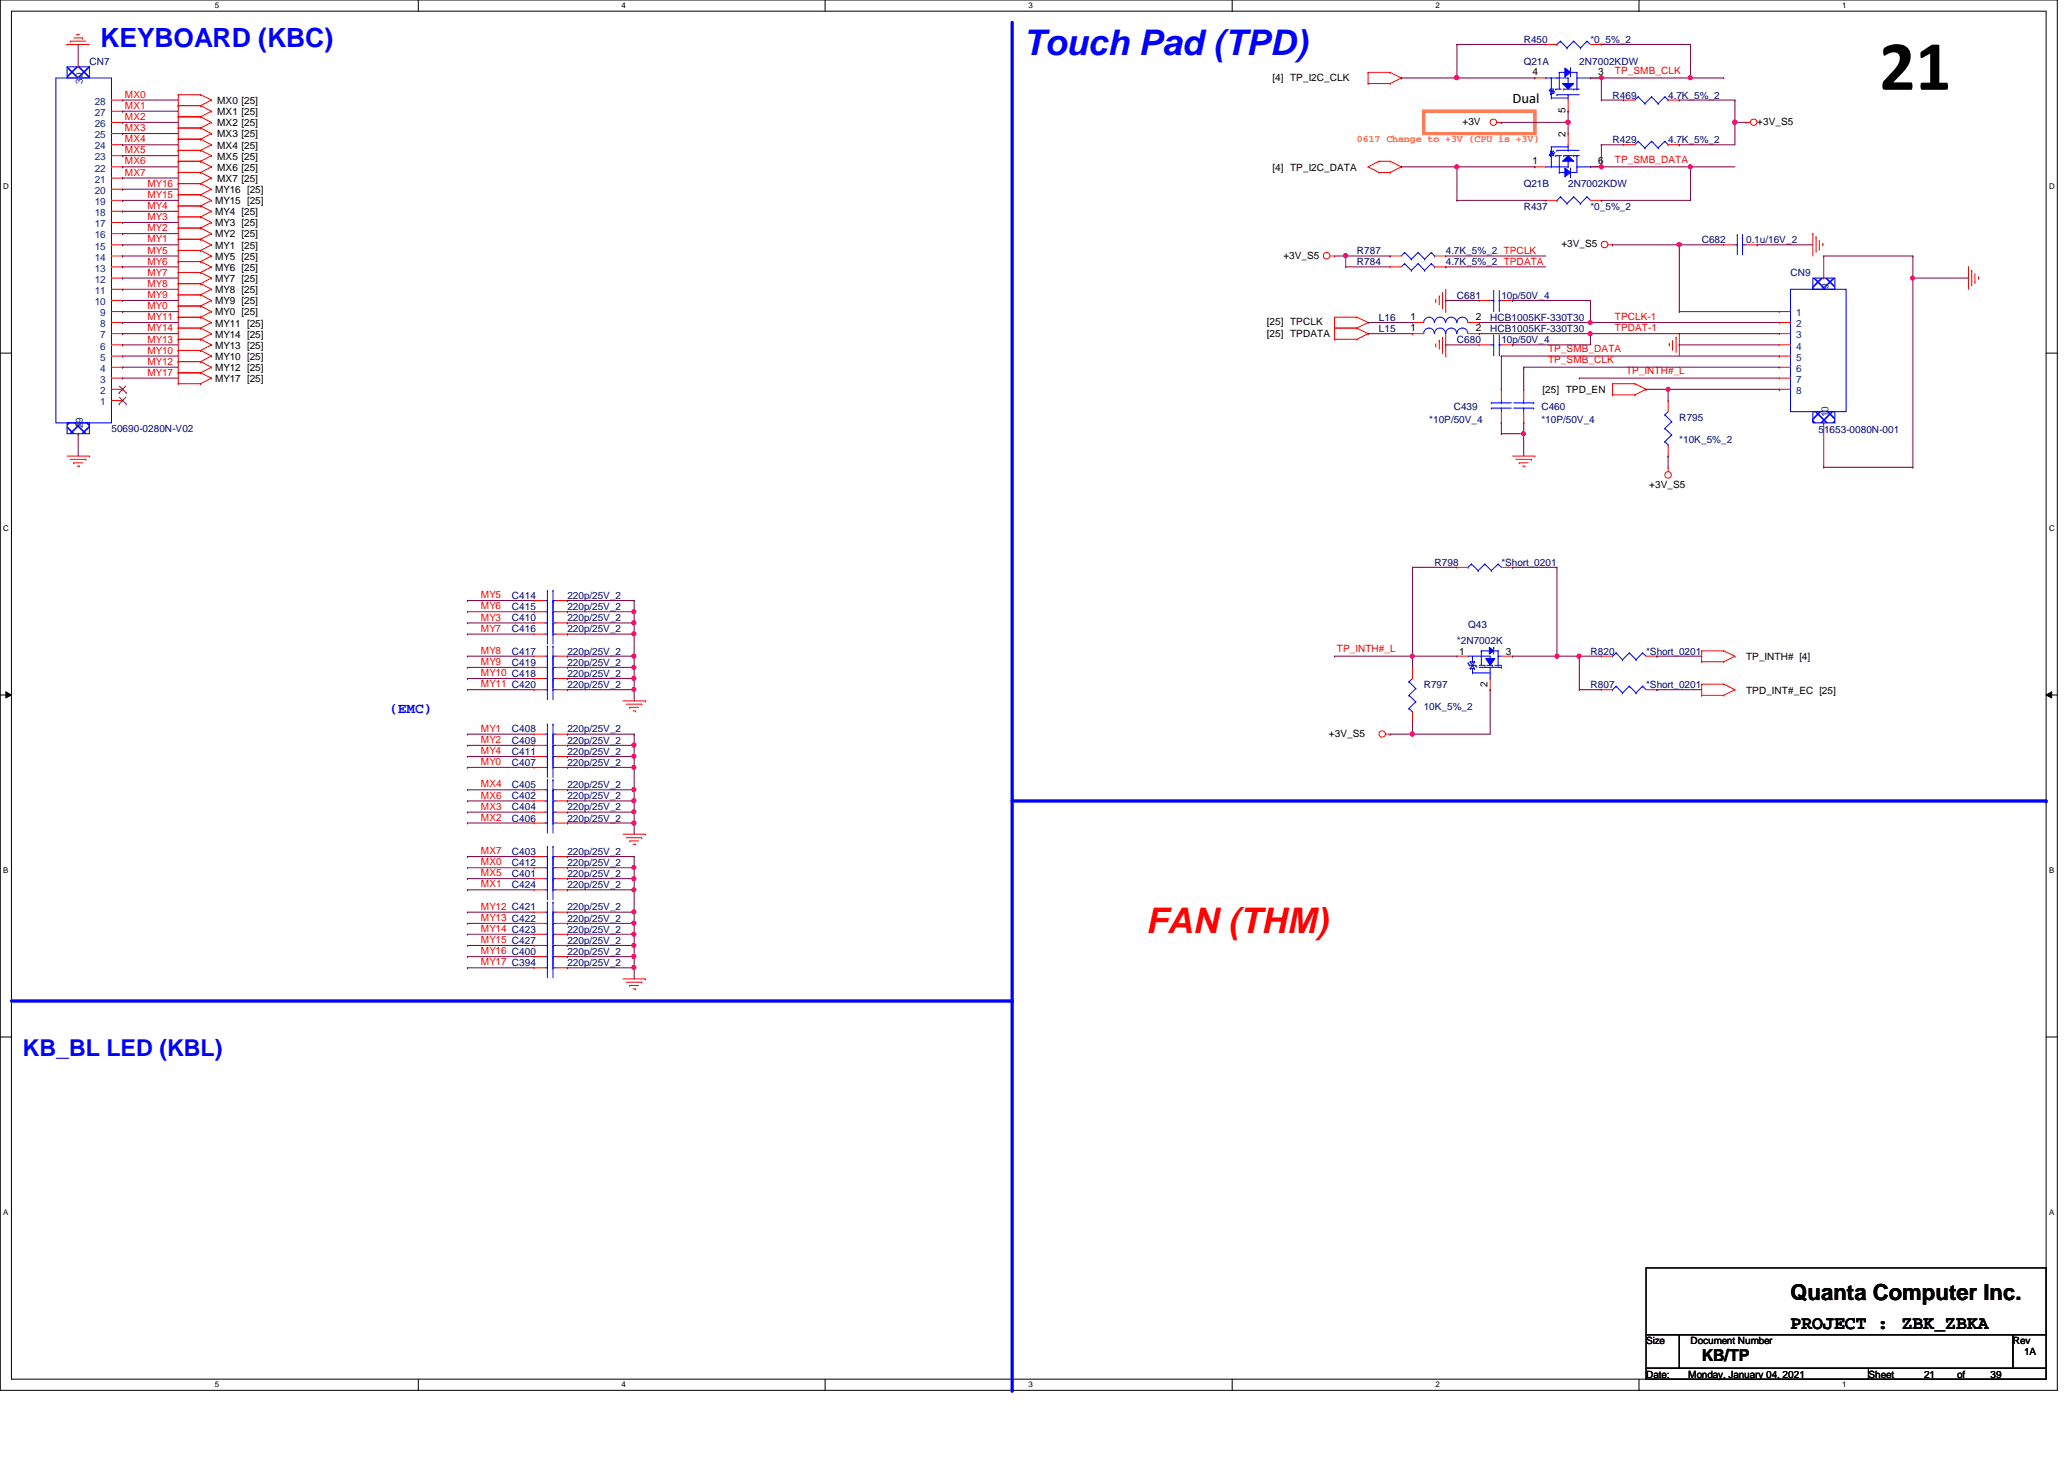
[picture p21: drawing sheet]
<svg xmlns="http://www.w3.org/2000/svg" width="297mm" height="210mm" viewBox="0 0 297 210" stroke-linecap="round" stroke-linejoin="round" font-family="sans-serif">
<defs><g id="words">
<text font-size="10.2" x="270.5" y="12.9">21</text>
<text font-size="5.1" fill="#00f" x="147.3" y="7.9">Touch Pad (TPD)</text>
<text font-size="5.1" fill="#f00" x="164.9" y="134.3">FAN (THM)</text>
<text font-size="3.8" fill="#00f" x="14.4" y="6.7">KEYBOARD (KBC)</text>
<text font-size="3.3" fill="#00f" x="3.3" y="152">KB_BL LED (KBL)</text>
<text font-size="3.2" x="257.7" y="187">Quanta Computer Inc.</text>
<g font-size="2.7">
<text x="257.7" y="191.1">PROJECT :</text>
<text x="273.7" y="191.1">ZBK_ZBKA</text>
</g>
<text font-size="2.4" x="244.9" y="195.8">KB/TP</text>
<text font-size="2.1" x="217.7" y="14.8">Dual</text>
<text font-size="2.1" fill="#00f" x="56" y="102.5">(EMC)</text>
<g font-size="1.4" fill="#000080">
<text x="12.9" y="9.4">CN7</text>
<text x="219.3" y="6.2">R450</text>
<text x="219.3" y="9.4">Q21A</text>
<text x="227.3" y="9.4">2N7002KDW</text>
<text x="228.9" y="6.2">*0_5%_2</text>
<text x="232.1" y="14.2">R469</text>
<text x="240.1" y="14.2">4.7K_5%_2</text>
<text x="232.1" y="20.6">R429</text>
<text x="240.1" y="20.6">4.7K_5%_2</text>
<text x="219.3" y="27">Q21B</text>
<text x="225.7" y="27">2N7002KDW</text>
<text x="219.3" y="30.2">R437</text>
<text x="228.9" y="30.2">*0_5%_2</text>
<text x="244.9" y="35">C682</text>
<text x="251.3" y="35">0.1u/16V_2</text>
<text x="195.3" y="36.6">R787</text>
<text x="195.3" y="38.2">R784</text>
<text x="208.1" y="36.6">4.7K_5%_2 TPCLK</text>
<text x="208.1" y="38.2">4.7K_5%_2 TPDATA</text>
<text x="257.7" y="39.8">CN9</text>
<text x="198.5" y="46.2">L16</text>
<text x="198.5" y="47.8">L15</text>
<text x="209.7" y="43">C681</text>
<text x="214.5" y="46.2">HCB1005KF-330T30</text>
<text x="214.5" y="47.8">HCB1005KF-330T30</text>
<text x="216.1" y="43">10p/50V_4</text>
<text x="209.7" y="49.4">C680</text>
<text x="216.1" y="49.4">10p/50V_4</text>
<text x="209.2" y="59">C439</text>
<text x="221.8" y="59">C460</text>
<text x="16" y="62.2">50690-0280N-V02</text>
<text x="205.7" y="60.9">*10P/50V_4</text>
<text x="221.8" y="60.9">*10P/50V_4</text>
<text x="241.7" y="60.6">R795</text>
<text x="241.7" y="63.8">*10K_5%_2</text>
<text x="261.7" y="62.3">51653-0080N-001</text>
<text x="206.5" y="81.4">R798</text>
<text x="216.1" y="81.4">*Short_0201</text>
<text x="73.7" y="89.4">C410</text>
<text x="73.7" y="86.2">C414</text>
<text x="73.7" y="87.8">C415</text>
<text x="81.7" y="89.4">220p/25V_2</text>
<text x="81.7" y="86.2">220p/25V_2</text>
<text x="81.7" y="87.8">220p/25V_2</text>
<text x="73.7" y="91">C416</text>
<text x="73.7" y="94.2">C417</text>
<text x="73.7" y="95.8">C419</text>
<text x="81.7" y="91">220p/25V_2</text>
<text x="81.7" y="94.2">220p/25V_2</text>
<text x="81.7" y="95.8">220p/25V_2</text>
<text x="209.7" y="92.6">*2N7002K</text>
<text x="211.3" y="90.3">Q43</text>
<text x="228.9" y="94.2">R820</text>
<text x="236.9" y="94.2">*Short_0201</text>
<text x="81.7" y="99">220p/25V_2</text>
<text x="81.7" y="97.4">220p/25V_2</text>
<text x="204.9" y="99">R797</text>
<text x="228.9" y="99">R807</text>
<text x="236.9" y="99">*Short_0201</text>
<text x="73.7" y="105.4">C408</text>
<text x="73.7" y="107">C409</text>
<text x="81.7" y="105.4">220p/25V_2</text>
<text x="81.7" y="107">220p/25V_2</text>
<text x="204.9" y="102.2">10K_5%_2</text>
<text x="73.7" y="108.6">C411</text>
<text x="73.7" y="110.2">C407</text>
<text x="73.7" y="113.4">C405</text>
<text x="81.7" y="108.6">220p/25V_2</text>
<text x="81.7" y="110.2">220p/25V_2</text>
<text x="81.7" y="113.4">220p/25V_2</text>
<text x="73.7" y="115">C402</text>
<text x="73.7" y="116.6">C404</text>
<text x="73.7" y="118.2">C406</text>
<text x="81.7" y="115">220p/25V_2</text>
<text x="81.7" y="116.6">220p/25V_2</text>
<text x="81.7" y="118.2">220p/25V_2</text>
<text x="73.7" y="123">C403</text>
<text x="73.7" y="124.6">C412</text>
<text x="81.7" y="123">220p/25V_2</text>
<text x="81.7" y="124.6">220p/25V_2</text>
<text x="73.7" y="127.8">C424</text>
<text x="73.7" y="126.2">C401</text>
<text x="81.7" y="127.8">220p/25V_2</text>
<text x="81.7" y="126.2">220p/25V_2</text>
<text x="81.7" y="131">220p/25V_2</text>
<text x="81.7" y="137.4">220p/25V_2</text>
<text x="81.7" y="134.2">220p/25V_2</text>
<text x="81.7" y="132.6">220p/25V_2</text>
<text x="81.7" y="135.8">220p/25V_2</text>
<text x="81.7" y="139">220p/25V_2</text>
</g>
<g font-size="1.4">
<text x="183.1" y="11.6">[4] TP_I2C_CLK</text>
<text x="220.6" y="10.8">4</text>
<text x="230" y="10.8">3</text>
<text x="31.2" y="15">MX0 [25]</text>
<text x="31.2" y="16.6">MX1 [25]</text>
<text x="210.5" y="18">+3V</text>
<text x="225.3" y="16.3" transform="rotate(-90 225.3 16.3)">5</text>
<text x="252.9" y="18">+3V_S5</text>
<text x="31.2" y="18.2">MX2 [25]</text>
<text x="31.2" y="19.8">MX3 [25]</text>
<text x="31.2" y="21.4">MX4 [25]</text>
<text x="31.2" y="23">MX5 [25]</text>
<text x="220.6" y="23.6">1</text>
<text x="225.3" y="19.7" transform="rotate(-90 225.3 19.7)">2</text>
<text x="230" y="23.6">6</text>
<text x="30.9" y="27.8">MY16 [25]</text>
<text x="30.9" y="29.4">MY15 [25]</text>
<text x="31.2" y="24.6">MX6 [25]</text>
<text x="31.2" y="26.2">MX7 [25]</text>
<text x="183.1" y="24.6">[4] TP_I2C_DATA</text>
<text x="30.9" y="31">MY4 [25]</text>
<text x="30.9" y="32.6">MY3 [25]</text>
<text x="30.9" y="34.2">MY2 [25]</text>
<text x="30.9" y="35.8">MY1 [25]</text>
<text x="224.7" y="35.6">+3V_S5</text>
<text x="30.9" y="37.4">MY5 [25]</text>
<text x="30.9" y="39">MY6 [25]</text>
<text x="30.9" y="40.6">MY7 [25]</text>
<text x="184.7" y="37.2">+3V_S5</text>
<text x="30.9" y="42.2">MY8 [25]</text>
<text x="30.9" y="43.8">MY9 [25]</text>
<text x="30.9" y="45.4">MY0 [25]</text>
<text x="30.9" y="47">MY11 [25]</text>
<text x="182.3" y="46.8">[25] TPCLK</text>
<text x="203" y="46">1</text>
<text x="203" y="47.6">1</text>
<text x="212.4" y="46">2</text>
<text x="212.4" y="47.6">2</text>
<text x="30.9" y="48.6">MY14 [25]</text>
<text x="30.9" y="50.2">MY13 [25]</text>
<text x="30.9" y="51.8">MY10 [25]</text>
<text x="30.9" y="53.4">MY12 [25]</text>
<text x="182.3" y="48.4">[25] TPDATA</text>
<text x="30.9" y="55">MY17 [25]</text>
<text x="222" y="56.6">[25] TPD_EN</text>
<text x="237.4" y="70.2">+3V_S5</text>
<text x="210" y="94.2">1</text>
<text x="216.7" y="94.2">3</text>
<text x="251.3" y="95">TP_INTH# [4]</text>
<text x="214.1" y="98.9" transform="rotate(-90 214.1 98.9)">2</text>
<text x="251.3" y="99.8">TPD_INT#_EC [25]</text>
<text x="191.3" y="106">+3V_S5</text>
<text x="236.9" y="193.4">Size</text>
<text x="243.3" y="193.4">Document Number</text>
<text x="289.7" y="193.4">Rev</text>
<text x="291.3" y="195">1A</text>
<text x="236.9" y="198.2">Date:</text>
<text x="242.9" y="198.2">Monday, January 04, 2021</text>
<text x="268.9" y="198.2">Sheet</text>
<text x="276.9" y="198.2">21</text>
<text x="281.7" y="198.2">of</text>
<text x="286.5" y="198.2">39</text>
</g>
<g font-size="1.4" fill="#f00">
<text x="232.4" y="10.7">TP_SMB_CLK</text>
<text x="18" y="14.1">MX0</text>
<text x="18" y="15.7">MX1</text>
<text x="18" y="17.3">MX2</text>
<text x="18" y="18.9">MX3</text>
<text x="18" y="20.5">MX4</text>
<text x="18" y="22.1">MX5</text>
<text x="18" y="23.7">MX6</text>
<text x="232.4" y="23.5">TP_SMB_DATA</text>
<text x="18" y="25.3">MX7</text>
<text x="21.2" y="26.9">MY16</text>
<text x="21.2" y="28.5">MY15</text>
<text x="21.2" y="30.1">MY4</text>
<text x="21.2" y="31.7">MY3</text>
<text x="21.2" y="33.3">MY2</text>
<text x="21.2" y="34.9">MY1</text>
<text x="21.2" y="36.5">MY5</text>
<text x="21.2" y="38.1">MY6</text>
<text x="21.2" y="39.7">MY7</text>
<text x="21.2" y="41.3">MY8</text>
<text x="21.2" y="42.9">MY9</text>
<text x="21.2" y="44.5">MY0</text>
<text x="21.2" y="46.1">MY11</text>
<text x="21.2" y="47.7">MY14</text>
<text x="232.4" y="47.7">TPDAT-1</text>
<text x="232.4" y="46.1">TPCLK-1</text>
<text x="21.2" y="49.3">MY13</text>
<text x="21.2" y="50.9">MY10</text>
<text x="21.2" y="52.5">MY12</text>
<text x="222.8" y="50.7">TP_SMB_DATA</text>
<text x="222.8" y="52.3">TP_SMB_CLK</text>
<text x="234" y="53.8">TP_INTH#_L</text>
<text x="21.2" y="54.1">MY17</text>
<text x="69.2" y="87.7">MY6</text>
<text x="69.2" y="86.1">MY5</text>
<text x="69.2" y="89.3">MY3</text>
<text x="69.2" y="95.7">MY9</text>
<text x="69.2" y="94.1">MY8</text>
<text x="69.2" y="90.9">MY7</text>
<text x="192.4" y="93.9">TP_INTH#_L</text>
<text x="69.2" y="97.3">MY10 C418</text>
<text x="69.2" y="98.9">MY11 C420</text>
<text x="69.2" y="106.9">MY2</text>
<text x="69.2" y="105.3">MY1</text>
<text x="69.2" y="110.1">MY0</text>
<text x="69.2" y="108.5">MY4</text>
<text x="69.2" y="113.3">MX4</text>
<text x="69.2" y="118.1">MX2</text>
<text x="69.2" y="116.5">MX3</text>
<text x="69.2" y="114.9">MX6</text>
<text x="69.2" y="122.9">MX7</text>
<text x="69.2" y="124.5">MX0</text>
<text x="69.2" y="126.1">MX5</text>
<text x="69.2" y="130.9">MY12 C421</text>
<text x="69.2" y="127.7">MX1</text>
<text x="69.2" y="137.3">MY16 C400</text>
<text x="69.2" y="135.7">MY15 C427</text>
<text x="69.2" y="132.5">MY13 C422</text>
<text x="69.2" y="134.1">MY14 C423</text>
<text x="69.2" y="138.9">MY17 C394</text>
</g>
<g font-size="1.4" fill="#004080">
<text x="11.9" y="12" transform="rotate(-90 11.9 12)">30</text>
<text x="13.6" y="16.7">27</text>
<text x="13.6" y="15.1">28</text>
<text x="13.6" y="23.1">23</text>
<text x="13.6" y="21.5">24</text>
<text x="13.6" y="19.9">25</text>
<text x="13.6" y="18.3">26</text>
<text x="13.6" y="29.5">19</text>
<text x="13.6" y="27.9">20</text>
<text x="13.6" y="26.3">21</text>
<text x="13.6" y="24.7">22</text>
<text x="13.6" y="35.9">15</text>
<text x="13.6" y="34.3">16</text>
<text x="13.6" y="32.7">17</text>
<text x="13.6" y="31.1">18</text>
<text x="13.6" y="40.7">12</text>
<text x="13.6" y="39.1">13</text>
<text x="13.6" y="37.5">14</text>
<text x="263.1" y="41.6" transform="rotate(-90 263.1 41.6)">9</text>
<text x="13.6" y="43.9">10</text>
<text x="13.6" y="42.3">11</text>
<text x="14.4" y="47.1">8</text>
<text x="14.4" y="45.5">9</text>
<text x="258.5" y="45.5">1</text>
<text x="258.5" y="47.1">2</text>
<text x="14.4" y="53.5">4</text>
<text x="14.4" y="51.9">5</text>
<text x="14.4" y="50.3">6</text>
<text x="14.4" y="48.7">7</text>
<text x="258.5" y="48.7">3</text>
<text x="258.5" y="50.3">4</text>
<text x="258.5" y="51.9">5</text>
<text x="258.5" y="53.5">6</text>
<text x="14.4" y="58.3">1</text>
<text x="14.4" y="55.1">3</text>
<text x="14.4" y="56.7">2</text>
<text x="258.5" y="55.1">7</text>
<text x="258.5" y="56.7">8</text>
<text x="11.9" y="61.6" transform="rotate(-90 11.9 61.6)">29</text>
<text x="263.1" y="60" transform="rotate(-90 263.1 60)">10</text>
</g>
<text font-size="1.4" fill="#ff8000" x="195.3" y="20.4">0617 Change to +3V (CPU is +3V)</text>
<g font-size="1.1">
<text x="30.9" y="1.1">5</text>
<text x="89.4" y="1.1">4</text>
<text x="148" y="1.1">3</text>
<text x="206.6" y="1.1">2</text>
<text x="265.1" y="1.1">1</text>
<text x=".5" y="27.2">D</text>
<text x="294.9" y="27.2">D</text>
<text x=".5" y="76.4">C</text>
<text x="294.9" y="76.4">C</text>
<text x=".5" y="125.6">B</text>
<text x="294.9" y="125.6">B</text>
<text x=".5" y="174.8">A</text>
<text x="294.9" y="174.8">A</text>
<text x="30.9" y="199.6">5</text>
<text x="89.4" y="199.6">4</text>
<text x="148" y="199.6">3</text>
<text x="206.6" y="199.6">2</text>
<text x="265.1" y="199.6">1</text>
</g>
</g></defs>
<path d="M0 0h296.1v200h-296.1zM1.6 1.6h292.9v196.8h-292.9z" fill="none" stroke="#000" stroke-width=".14"/>
<g fill="#fff">
<path d="M30.9 .2h.6v1.2h-.6z"/>
<path d="M30.9 198.6h.6v1.2h-.6z"/>
</g>
<path d="M60.2 0v1.6M60.2 198.4v1.6" fill="none" stroke="#000" stroke-width=".14"/>
<g fill="#fff">
<path d="M89.4 .2h.6v1.2h-.6z"/>
<path d="M89.4 198.6h.6v1.2h-.6z"/>
</g>
<path d="M118.7 0v1.6M118.7 198.4v1.6" fill="none" stroke="#000" stroke-width=".14"/>
<g fill="#fff">
<path d="M148 .2h.6v1.2h-.6z"/>
<path d="M148 198.6h.6v1.2h-.6z"/>
</g>
<path d="M177.3 0v1.6M177.3 198.4v1.6" fill="none" stroke="#000" stroke-width=".14"/>
<g fill="#fff">
<path d="M206.6 .2h.6v1.2h-.6z"/>
<path d="M206.6 198.6h.6v1.2h-.6z"/>
</g>
<path d="M235.9 0v1.6M235.9 198.4v1.6" fill="none" stroke="#000" stroke-width=".14"/>
<g fill="#fff">
<path d="M265.1 .2h.6v1.2h-.6z"/>
<path d="M265.1 198.6h.6v1.2h-.6z"/>
<path d="M.5 26.2h.7v1.2h-.7z"/>
<path d="M294.9 26.2h.8v1.2h-.8z"/>
<path d="M.5 75.4h.7v1.2h-.7z"/>
<path d="M294.9 75.4h.8v1.2h-.8z"/>
</g>
<path d="M0 50.8h1.6M294.5 50.8h1.6" fill="none" stroke="#000" stroke-width=".14"/>
<g fill="#fff">
<path d="M.5 124.6h.7v1.2h-.7z"/>
<path d="M294.9 124.6h.7v1.2h-.7z"/>
</g>
<path d="M0 100h1.6M.8 99.5l.8 .5-.8 .4zM294.5 100l.8-.5v.9zM294.5 100h1.6" fill="none" stroke="#000" stroke-width=".14"/>
<path d="M.8 99.5l.8 .5-.8 .4zM294.5 100l.8-.5v.9z" fill="#000"/>
<g fill="#fff">
<path d="M.5 173.8h.7v1.2h-.7z"/>
<path d="M294.9 173.8h.7v1.2h-.7z"/>
</g>
<path d="M0 149.2h1.6M294.5 149.2h1.6" fill="none" stroke="#000" stroke-width=".14"/>
<path d="M145.7 115.2h148.8" fill="none" stroke="#00f" stroke-width=".47"/>
<circle cx="294.5" cy="115.2" r=".23" fill="#00f"/>
<path d="M1.6 144h144.1" fill="none" stroke="#00f" stroke-width=".47"/>
<circle cx="145.7" cy="144" r=".23" fill="#00f"/>
<path d="M145.7 3.2v196.8" fill="none" stroke="#00f" stroke-width=".47"/>
<circle cx="145.7" cy="200" r=".23" fill="#00f"/>
<path d="M204.9 16h16v3.2h-16z" fill="none" stroke="#ff8000" stroke-width=".47"/>
<g fill="none" stroke="#f00" stroke-width=".14">
<path d="M9.6 6.4h.1M9.6 6.4h3.3M10.1 5.9h.1M10.1 5.9h2.3M10.6 5.5h1.3M11.1 5h.1M11.1 5h.3M11.9 5.5h.1M25.7 15.2h.1M25.7 13.6h.1M25.7 16.8h.1M25.7 18.4h.1"/>
<path d="M25.7 13.6h3.2M25.7 15.2h3.2M25.7 13.6v41.6M25.7 16.8h3.2M25.7 18.4h3.2M28.9 13.6h.1M28.9 15.2h.1M28.9 16.8h.1M28.9 18.4h.1M28.9 13.6l1.5 .8M28.9 15.2l1.5 .8M28.9 16.8l1.5 .8"/>
<path d="M28.9 18.4l1.5 .8M30.4 14.4h.1M30.4 16h.1M30.4 17.6h.1M30.4 19.2h.1M30.4 14.4l-1.5 .8M30.4 16l-1.5 .8M30.4 17.6l-1.5 .8M30.4 19.2l-1.5 .8M196.9 12h.1M196.9 10.4h.1M196.9 10.4h3.2"/>
<path d="M196.9 12h3.2M196.9 10.4v1.6M200.1 10.4h.1M200.1 12h.1M200.1 10.4l1.6 .8M201.7 11.2h.1M201.7 11.2l-1.6 .8M215.4 17.6h.7M216.1 17.6h.1M251.3 17.6h.1M251.3 17.6h.6M25.7 20h.1"/>
<path d="M25.7 21.6h.1M25.7 23.2h.1M25.7 24.8h.1M25.7 26.4h.1M25.7 28h.1M25.7 29.6h.1M25.7 31.2h.1M25.7 32.8h.1M25.7 34.4h.1M25.7 36h.1M25.7 37.6h.1M25.7 39.2h.1"/>
<path d="M25.7 23.2h3.2M25.7 24.8h3.2M25.7 20h3.2M25.7 21.6h3.2M25.7 26.4h3.2M25.7 28h3.2M25.7 29.6h3.2M25.7 31.2h3.2M25.7 32.8h3.2M25.7 34.4h3.2M25.7 36h3.2M25.7 37.6h3.2"/>
<path d="M25.7 39.2h3.2M28.9 20h.1M28.9 21.6h.1M28.9 23.2h.1M28.9 24.8h.1M28.9 26.4h.1M28.9 28h.1M28.9 29.6h.1M28.9 31.2h.1M28.9 32.8h.1M28.9 34.4h.1M28.9 36h.1"/>
<path d="M28.9 37.6h.1M28.9 39.2h.1M28.9 20l1.5 .8M28.9 21.6l1.5 .8M28.9 23.2l1.5 .8M28.9 24.8l1.5 .8M28.9 26.4l1.5 .8M28.9 28l1.5 .8M28.9 29.6l1.5 .8M28.9 31.2l1.5 .8M28.9 32.8l1.5 .8M28.9 34.4l1.5 .8"/>
<path d="M28.9 36l1.5 .8M28.9 37.6l1.5 .8M28.9 39.2l1.5 .8M30.4 20.8h.1M30.4 22.4h.1M30.4 24h.1M30.4 25.6h.1M30.4 27.2h.1M30.4 28.8h.1M30.4 30.4h.1M30.4 32h.1M30.4 33.6h.1"/>
<path d="M30.4 35.2h.1M30.4 36.8h.1M30.4 38.4h.1M30.4 20.8l-1.5 .8M30.4 22.4l-1.5 .8M30.4 24l-1.5 .8M30.4 25.6l-1.5 .8M30.4 27.2l-1.5 .8M30.4 28.8l-1.5 .8M30.4 30.4l-1.5 .8M30.4 32l-1.5 .8M30.4 33.6l-1.5 .8"/>
<path d="M30.4 35.2l-1.5 .8M30.4 36.8l-1.5 .8M30.4 38.4l-1.5 .8M191.4 36.8h.7M192.1 36.8h.1M196.9 24h.1M196.9 24l1.6 .8M198.5 23.2h.1M198.5 24.8h.1M198.5 23.2l-1.6 .8M198.5 23.2h1.6M198.5 24.8h1.6"/>
<path d="M200.1 23.2h.1M200.1 24.8h.1M200.1 36.8h.1M200.1 23.2l1.6 .8M200.1 36.8h1.6M201.7 24h.1M201.7 24l-1.6 .8M206.5 36.8h1.6M208.1 36.8h.1M231.4 35.2h.7M232.1 35.2h.1M260.9 33.6h.1"/>
<path d="M260.9 33.6v3.2M261.4 34.1h.1M261.4 34.1v2.2M261.8 35.9h.1M261.8 34.6v1.3M262.3 35.1h.1M262.3 35.1v.3M283.3 38.4h.1M283.3 38.4v3.2M283.8 38.9h.1M283.8 38.9v2.2M284.2 39.4v1.2"/>
<path d="M284.7 39.8h.1M284.7 39.8v.4M25.7 40.8h.1M25.7 42.4h.1M25.7 44h.1M25.7 45.6h.1M25.7 47.2h.1M25.7 48.8h.1M25.7 50.4h.1M25.7 52h.1M25.7 53.6h.1M25.7 55.2h.1"/>
<path d="M25.7 47.2h3.2M25.7 45.6h3.2M25.7 48.8h3.2M25.7 55.2h3.2M25.7 40.8h3.2M25.7 42.4h3.2M25.7 44h3.2M25.7 50.4h3.2M25.7 52h3.2M25.7 53.6h3.2M28.9 40.8h.1M28.9 42.4h.1"/>
<path d="M28.9 44h.1M28.9 45.6h.1M28.9 47.2h.1M28.9 48.8h.1M28.9 50.4h.1M28.9 52h.1M28.9 53.6h.1M28.9 55.2h.1M28.9 40.8l1.5 .8M28.9 42.4l1.5 .8M28.9 44l1.5 .8M28.9 45.6l1.5 .8"/>
<path d="M28.9 47.2l1.5 .8M28.9 48.8l1.5 .8M28.9 50.4l1.5 .8M28.9 52l1.5 .8M28.9 53.6l1.5 .8M30.4 40h.1M30.4 41.6h.1M30.4 43.2h.1M30.4 44.8h.1M30.4 46.4h.1M30.4 48h.1M30.4 49.6h.1"/>
<path d="M30.4 51.2h.1M30.4 52.8h.1M30.4 54.4h.1M30.4 40l-1.5 .8M30.4 41.6l-1.5 .8M30.4 43.2l-1.5 .8M30.4 44.8l-1.5 .8M30.4 46.4l-1.5 .8M30.4 48l-1.5 .8M30.4 49.6l-1.5 .8M30.4 51.2l-1.5 .8M30.4 52.8l-1.5 .8"/>
<path d="M30.4 54.4l-1.5 .8M192.1 47.2h.1M192.1 45.6h.1M192.1 48.8h.1M192.1 47.2h3.2M192.1 45.6v3.2M192.1 45.6h3.2M192.1 48.8h3.2M195.3 47.2h.1M195.3 45.6h.1M195.3 48.8h.1M195.3 45.6l1.6 .8"/>
<path d="M195.3 47.2l1.6 .8M196.9 46.4h.1M196.9 48h.1M196.9 46.4l-1.6 .8M196.9 48l-1.6 .8M206.6 43.4h.1M206.6 49.8h.1M206.6 43.1v.3M206.6 49.4v.4M207.1 42.6h.1M207.1 49h.1M207.1 42.6v1.3"/>
<path d="M207.1 49v1.2M207.6 44.3h.1M207.6 50.7h.1M207.6 42.1v2.2M207.6 48.5v2.2M208.1 44.8h.1M208.1 51.2h.1M208.1 41.6v3.2M208.1 48v3.2M232.1 56.8h.1M232.1 55.2h.1M232.1 55.2h3.2"/>
<path d="M232.1 56.8h3.2M232.1 55.2v1.6M235.3 55.2h.1M235.3 56.8h.1M235.3 55.2l1.6 .8M236.9 56h.1M236.9 56l-1.6 .8M240.2 49.4h.1M240.2 49.4v.4M240.7 50.2h.1M240.7 49v1.2M241.2 48.5h.1"/>
<path d="M241.2 48.5v2.2M241.7 48h.1M241.7 48v3.2M284.2 40.6h.1M9.6 65.6h3.3M10.1 66.1h2.3M10.6 66.6h.1M10.6 66.6h1.3M11.1 67.1h.3M11.4 67.1h.1M12.4 66.1h.1M12.9 65.6h.1"/>
<path d="M217.7 65.6h3.2M218.1 66.1h2.3M218.6 66.6h.1M218.6 66.6h1.3M219.1 67.1h.4M219.5 67.1h.1M220.4 66.1h.1M220.9 65.6h.1M240.1 67.2h.1M240.1 67.2v.7M230.5 99.2h.1M230.5 99.2h1.6"/>
<path d="M236.9 99.2h1.6M238.5 99.2h.1M244.9 95.2h.1M244.9 93.6h.1M244.9 98.4h.1M244.9 93.6h3.2M244.9 95.2h3.2M244.9 93.6v1.6M244.9 98.4v1.6M244.9 98.4h3.2M248.1 93.6h.1M248.1 95.2h.1"/>
<path d="M248.1 98.4h.1M248.1 93.6l1.6 .8M248.1 98.4l1.6 .8M249.7 94.4h.1M249.7 99.2h.1M249.7 94.4l-1.6 .8M249.7 99.2l-1.6 .8M76.9 115.2h.1M76.9 115.2h1.5M80 115.2h1.7M81.7 115.2h.1M89.7 100.8h3.2"/>
<path d="M90.1 101.3h2.3M90.6 101.8h.1M90.6 101.8h1.3M91.1 102.3h.3M91.4 102.3h.1M92.4 101.3h.1M92.9 100.8h.1M199.4 105.6h.7M200.1 105.6h.1M244.9 100h.1M244.9 100h3.2M248.1 100h.1"/>
<path d="M76.9 128h.1M76.9 128h1.5M80 128h1.7M81.7 128h.1M89.7 120h3.2M90.1 120.5h2.3M90.6 121h.1M90.6 121h1.3M91.1 121.5h.3M91.4 121.5h.1M92.4 120.5h.1M92.9 120h.1"/>
<path d="M89.7 140.8h3.2M90.1 141.3h2.3M90.6 141.8h.1M90.6 141.8h1.3M91.1 142.3h.3M91.4 142.3h.1M92.4 141.3h.1M92.9 140.8h.1"/>
<circle cx="214.9" cy="17.6" r=".46"/>
<circle cx="252.4" cy="17.6" r=".46"/>
<circle cx="190.9" cy="36.8" r=".47"/>
<circle cx="230.9" cy="35.2" r=".47"/>
<circle cx="240.1" cy="68.3" r=".47"/>
<circle cx="198.9" cy="105.6" r=".46"/>
</g>
<path d="M236.9 182.4h57.6v9.6h-57.6zM236.9 192h4.8v4.8h-4.8zM236.9 196.8h32v1.6h-32zM241.7 192h48v4.8h-48zM268.9 196.8h25.6v1.6h-25.6zM289.7 192h4.8v4.8h-4.8z" fill="none" stroke="#000" stroke-width=".14"/>
<g fill="none" stroke="#00f" stroke-width=".14">
<path d="M202.1 36.3h.1M202.1 36.3l-.4 .5M202.1 36.3l1 1M203.1 37.3h.1M204.1 36.3h.1M204.1 36.3l-1 1M204.1 36.3l.9 1M205 37.3h.1M206 36.3h.1M206 36.3l-1 1M206 36.3l.5 .5M206.5 36.8h.1"/>
<path d="M232.1 99.2h.1M232.6 98.7h.1M232.6 98.7l.9 1M232.6 98.7l-.5 .5M233.5 99.7h.1M234.5 98.7h.1M234.5 98.7l1 1M234.5 98.7l-1 1M235.5 99.7h.1M236.4 98.7h.1M236.4 98.7l.5 .5M236.4 98.7l-.9 1"/>
<path d="M78.4 115.2h.4M78.8 115.2h.1M78.8 113.8h.1M78.8 113.8v2.9M79.6 113.8h.1M79.6 115.2h.1M79.6 113.8v2.9M79.6 115.2h.4M78.4 128h.4M78.8 128h.1M78.8 126.6h.1M78.8 126.6v2.9"/>
<path d="M79.6 126.6h.1M79.6 128h.1M79.6 128h.4M79.6 126.6v2.9"/>
</g>
<path d="M213.8 94.7h1.3l-.6 1z" fill="#00f"/>
<path d="M213.8 94.7h1.3l-.6 1z" fill="none" stroke="#00f" stroke-width=".14"/>
<path d="M214.3 93.1l.7 .5-.7 .5z" fill="#00f"/>
<g fill="none" stroke="#00f" stroke-width=".14">
<path d="M224.1 6.4h.1M224.6 5.9h.1M224.6 5.9l.9 1M224.6 5.9l-.5 .5M225.5 6.9h.1M226.5 5.9h.1M226.5 5.9l1 1M226.5 5.9l-1 1M227.5 6.9h.1M228.4 5.9h.1M228.4 5.9l.5 .5M228.4 5.9l-.9 1"/>
<path d="M235.8 13.9h.1M235.8 13.9l-.5 .5M235.8 13.9l.9 1M236.7 14.9h.1M237.7 13.9h.1M237.7 13.9l-1 1M237.7 13.9l.9 1M238.6 14.9h.1M239.6 13.9h.1M239.6 13.9l-1 1M239.6 13.9l.5 .5M240.1 14.4h.1"/>
<path d="M249.7 35.2h.3M250 35.2h.1M250 33.8h.1M250 33.8v2.9M250.8 33.8h.1M250.8 35.2h.1M250.8 35.2h.5M250.8 33.8v2.9M214.6 58.7h.1M214.6 58h.1M214.6 58.7h2.9M214.6 58h2.9"/>
<path d="M216.1 58h.1M216.1 58.7h.1M216.1 57.6v.4M216.1 58.7v.5M78.4 96h.4M78.4 94.4h.4M78.4 89.6h.4M78.4 91.2h.4M78.4 99.2h.4M78.4 86.4h.4M78.4 97.6h.4M78.8 89.6h.1"/>
<path d="M78.8 88.2h.1M78.8 91.2h.1M78.8 89.8h.1M78.8 99.2h.1M78.8 97.8h.1M78.8 86.4h.1M78.8 85h.1M78.8 94.4h.1M78.8 93h.1M78.8 97.6h.1M78.8 96.2h.1M78.8 96h.1"/>
<path d="M78.8 94.6h.1M78.8 85v2.8M78.8 88.2v4.5M78.8 93v7.7M79.6 88.2h.1M79.6 89.6h.1M79.6 89.8h.1M79.6 91.2h.1M79.6 97.8h.1M79.6 99.2h.1M79.6 85h.1M79.6 86.4h.1"/>
<path d="M79.6 93h.1M79.6 94.4h.1M79.6 96.2h.1M79.6 97.6h.1M79.6 94.6h.1M79.6 96h.1M79.6 96h.4M79.6 94.4h.4M79.6 89.6h.4M79.6 85v2.8M79.6 88.2v4.5M79.6 93v7.7"/>
<path d="M79.6 91.2h.4M79.6 99.2h.4M79.6 86.4h.4M79.6 97.6h.4M211.3 94.4h.1M211.3 95.4h.1M211.3 94.4h3.2v.3M211.3 95.4l.2 .3M211.5 95.7h.1M211.5 95.7h.9M211.6 96.2h.1M211.6 95.2h.1"/>
<path d="M211.6 96.2h.6M211.6 95.2l.3 .5M211.6 95.2h.6M211.9 95.7h.1M211.9 95.2h.1M211.9 96.8h.1M211.9 96.2h.1M211.9 95.7l.3 .5M211.9 95.7l-.3 .5M211.9 94.4v.8M211.9 96.2v.6M211.9 96.8h2.6"/>
<path d="M212.2 96.2h.1M212.2 95.2h.1M212.2 95.2l-.3 .5M212.4 95.7h.1M212.4 95.7l.2 .3M212.9 95.7h.8M212.9 96h3.2M213.2 93.6h.1M213.2 93.6h1.1M213.2 93.6v2.1M213.7 95.7h.1M214 95.7h.8"/>
<path d="M214.3 93.1l.7 .5-.7 .5zM214.5 97.6h.1M214.5 94.7h.1M214.5 96v1.6M214.8 95.7h.1M215 93.1h.1M215 93.6h.6M215 93.1v1M215.1 95.7h1M215.6 93.6h.1M215.6 95.7h.1M215.6 94.4h.1"/>
<path d="M215.6 93.6v2.1M215.6 94.4h.5M216.1 95.7h.1M216.1 96h.1M232.1 94.4h.1M232.6 93.9h.1M232.6 93.9l.9 1M232.6 93.9l-.5 .5M233.5 94.9h.1M234.5 93.9h.1M234.5 93.9l1 1M234.5 93.9l-1 1"/>
<path d="M235.5 94.9h.1M236.4 93.9h.1M236.4 93.9l.5 .5M236.4 93.9l-.9 1M78.4 105.6h.4M78.4 107.2h.4M78.4 116.8h.4M78.4 118.4h.4M78.8 105.6h.1M78.8 104.2h.1M78.8 107.2h.1M78.8 105.8h.1"/>
<path d="M78.8 116.8h.1M78.8 115.4h.1M78.8 118.4h.1M78.8 117h.1M78.8 104.2v4.5M78.8 115.4v4.4M79.6 104.2h.1M79.6 105.6h.1M79.6 105.8h.1M79.6 107.2h.1M79.6 115.4h.1M79.6 116.8h.1"/>
<path d="M79.6 117h.1M79.6 118.4h.1M79.6 104.2v4.5M79.6 115.4v4.4M79.6 105.6h.4M79.6 107.2h.4M79.6 116.8h.4M79.6 118.4h.4M78.4 123.2h.4M78.4 137.6h.4M78.4 134.4h.4M78.8 123.2h.1"/>
<path d="M78.8 121.8h.1M78.8 137.6h.1M78.8 136.2h.1M78.8 134.4h.1M78.8 133h.1M78.8 121.8v2.9M78.8 133v2.8M78.8 136.2v2.9M79.6 121.8h.1M79.6 123.2h.1M79.6 136.2h.1M79.6 137.6h.1"/>
<path d="M79.6 133h.1M79.6 134.4h.1M79.6 121.8v2.9M79.6 133v2.8M79.6 136.2v2.9M79.6 123.2h.4M79.6 137.6h.4M79.6 134.4h.4"/>
</g>
<g fill="none" stroke="#f00" stroke-width=".14">
<path d="M222.5 6.4h.1M222.5 6.4h1.6M228.9 6.4h1.6M230.5 6.4h.1M233.7 14.4h.1M233.7 14.4h1.6M240.1 14.4h1.6M241.7 14.4h.1M248.1 35.2h.1M248.1 35.2h1.6M251.3 35.2h1.6M252.9 35.2h.1"/>
<path d="M216.1 56h.1M216.1 56v1.6M216.1 59.2v1.6M216.1 60.8h.1M76.9 89.6h.1M76.9 91.2h.1M76.9 99.2h.1M76.9 86.4h.1M76.9 94.4h.1M76.9 97.6h.1M76.9 96h.1M76.9 94.4h1.5"/>
<path d="M76.9 89.6h1.5M76.9 91.2h1.5M76.9 99.2h1.5M76.9 86.4h1.5M76.9 97.6h1.5M76.9 96h1.5M80 94.4h1.7M80 89.6h1.7M80 91.2h1.7M80 99.2h1.7M80 86.4h1.7M80 97.6h1.7"/>
<path d="M80 96h1.7M81.7 89.6h.1M81.7 91.2h.1M81.7 99.2h.1M81.7 86.4h.1M81.7 94.4h.1M81.7 97.6h.1M81.7 96h.1M209.7 94.4h.1M209.7 94.4h1.6M214.5 99.2h.1M214.5 97.6v1.6"/>
<path d="M216.1 94.4h1.6M217.7 94.4h.1M230.5 94.4h.1M230.5 94.4h1.6M236.9 94.4h1.6M238.5 94.4h.1M76.9 105.6h.1M76.9 107.2h.1M76.9 116.8h.1M76.9 118.4h.1M76.9 105.6h1.5M76.9 107.2h1.5"/>
<path d="M76.9 116.8h1.5M76.9 118.4h1.5M80 105.6h1.7M80 107.2h1.7M80 116.8h1.7M80 118.4h1.7M81.7 105.6h.1M81.7 107.2h.1M81.7 116.8h.1M81.7 118.4h.1M76.9 123.2h.1M76.9 137.6h.1"/>
<path d="M76.9 134.4h.1M76.9 123.2h1.5M76.9 137.6h1.5M76.9 134.4h1.5M80 123.2h1.7M80 137.6h1.7M80 134.4h1.7M81.7 123.2h.1M81.7 137.6h.1M81.7 134.4h.1"/>
</g>
<path d="M9.6 60.8h3.3v1.6h-3.3z" fill-rule="evenodd" fill="#fff"/>
<path d="M9.6 60.8h3.3v1.6h-3.3z" fill-rule="evenodd" fill="#00f"/>
<path d="M9.6 60.8h3.3v1.6h-3.3z" fill="none" stroke="#00f" stroke-width=".14"/>
<path d="M9.6 9.6h3.3v1.6h-3.3z" fill-rule="evenodd" fill="#fff"/>
<path d="M9.6 9.6h3.3v1.6h-3.3z" fill-rule="evenodd" fill="#00f"/>
<g fill="none" stroke="#00f" stroke-width=".14">
<path d="M8 11.2h8v49.6h-8zM9.6 9.6h3.3v1.6h-3.3zM202.1 37.9h.1M202.1 37.9l-.4 .5M202.1 37.9l1 1M203.1 38.9h.1M204.1 37.9h.1M204.1 37.9l-1 1M204.1 37.9l.9 1M205 38.9h.1M206 37.9h.1M206 37.9l-1 1"/>
<path d="M206 37.9l.5 .5M206.5 38.4h.1M224.1 28.8h.1M224.6 28.3h.1M224.6 28.3l.9 1M224.6 28.3l-.5 .5M225.5 29.3h.1M226.5 28.3h.1M226.5 28.3l1 1M226.5 28.3l-1 1M227.5 29.3h.1M228.4 28.3h.1"/>
<path d="M228.4 28.3l.5 .5M228.4 28.3l-.9 1M235.8 20.3h.1M235.8 20.3l-.5 .5M235.8 20.3l.9 1M236.7 21.3h.1M237.7 20.3h.1M237.7 20.3l-1 1M237.7 20.3l.9 1M238.6 21.3h.1M239.6 20.3h.1M239.6 20.3l-1 1"/>
<path d="M239.6 20.3l.5 .5M240.1 20.8h.1M204.9 46.4a.76 .76 0 0 1 .8-.8 .76 .76 0 0 1 .7 .8M204.9 48a.76 .76 0 0 1 .8-.8 .76 .76 0 0 1 .7 .8M206.5 46.4a.78 .78 0 0 1 .7-.8 .78 .78 0 0 1 .8 .8M206.5 48a.78 .78 0 0 1 .7-.8 .78 .78 0 0 1 .8 .8M208.1 46.4a.78 .78 0 0 1 .7-.8 .78 .78 0 0 1 .8 .8M208.1 48a.78 .78 0 0 1 .7-.8 .78 .78 0 0 1 .8 .8M209.7 46.4a.78 .78 0 0 1 .8-.8 .78 .78 0 0 1 .7 .8M209.7 48a.78 .78 0 0 1 .8-.8 .78 .78 0 0 1 .7 .8M214.5 43.2h.5M214.5 49.6h.5"/>
<path d="M215 44.7h.1M215 43.2h.1M215 51.1h.1M215 49.6h.1M215 41.8v2.9M215 48.2v2.9M215.8 43.2h.1M215.8 44.7h.1M215.8 49.6h.1M215.8 51.1h.1M215.8 43.2h.3M215.8 41.8v2.9"/>
<path d="M215.8 48.2v2.9M215.8 49.6h.3M217.8 58.7h2.9M217.8 58h2.9M219.3 58h.1M219.3 58.7h.1M219.3 57.6v.4M219.3 58.7v.5M220.7 58.7h.1M220.7 58h.1M239.6 59.7h.1M239.6 59.7l1 1"/>
<path d="M240.1 59.2l-.5 .5M239.6 61.6h.1M239.6 63.5h.1M239.6 61.6l1 1M239.6 63.5l.5 .5M240.1 64h.1M240.6 60.7h.1M240.6 62.6h.1M240.6 60.7l-1 .9M240.6 62.6l-1 .9M78.4 88h.4M78.8 88h.1"/>
<path d="M78.8 86.6h.1M78.8 86.6v2.9M79.6 86.6h.1M79.6 88h.1M79.6 86.6v2.9M79.6 88h.4M202.8 98.1h.1M202.8 98.1l.9 1M203.3 97.6l-.5 .5M203.7 99.1h.1M203.7 99.1l-.9 .9M211.3 81.6h.1"/>
<path d="M211.7 81.2h.1M211.7 81.2l1 .9M211.7 81.2l-.4 .4M212.7 82.1h.1M213.7 81.2h.1M213.7 81.2l.9 .9M213.7 81.2l-1 .9M214.6 82.1h.1M215.6 81.2h.1M215.6 81.2l.5 .4M215.6 81.2l-1 .9M78.4 108.8h.4"/>
<path d="M78.4 110.4h.4M78.4 113.6h.4M78.8 108.8h.1M78.8 107.4h.1M78.8 110.4h.1M78.8 109h.1M78.8 113.6h.1M78.8 112.2h.1M78.8 107.4v4.4M78.8 112.2v2.9M79.6 107.4h.1M79.6 108.8h.1"/>
<path d="M79.6 109h.1M79.6 110.4h.1M79.6 112.2h.1M79.6 113.6h.1M79.6 107.4v4.4M79.6 112.2v2.9M79.6 108.8h.4M79.6 110.4h.4M79.6 113.6h.4M202.8 100h.1M202.8 101.9h.1M202.8 100l.9 1"/>
<path d="M202.8 101.9l.5 .5M203.3 102.4h.1M203.7 101h.1M203.7 101l-.9 .9M78.4 126.4h.4M78.4 132.8h.4M78.4 124.8h.4M78.4 136h.4M78.4 131.2h.4M78.4 139.2h.4M78.8 126.4h.1M78.8 125h.1"/>
<path d="M78.8 132.8h.1M78.8 131.4h.1M78.8 124.8h.1M78.8 123.4h.1M78.8 136h.1M78.8 134.6h.1M78.8 131.2h.1M78.8 129.8h.1M78.8 139.2h.1M78.8 137.8h.1M78.8 123.4v4.4M78.8 129.8v4.5"/>
<path d="M78.8 134.6v2.9M78.8 137.8v2.9M79.6 125h.1M79.6 126.4h.1M79.6 131.4h.1M79.6 132.8h.1M79.6 123.4h.1M79.6 124.8h.1M79.6 134.6h.1M79.6 136h.1M79.6 129.8h.1M79.6 131.2h.1"/>
<path d="M79.6 137.8h.1M79.6 139.2h.1M79.6 126.4h.4M79.6 123.4v4.4M79.6 129.8v4.5M79.6 134.6v2.9M79.6 137.8v2.9M79.6 132.8h.4M79.6 124.8h.4M79.6 136h.4M79.6 131.2h.4M79.6 139.2h.4"/>
</g>
<g fill="none" stroke="#f00" stroke-width=".14">
<path d="M11.3 9.6h.1M16 19.2h1.6M16 17.6h1.6M16 16h1.6M16 14.4h1.6M17.6 19.2h.1M17.6 17.6h.1M17.6 16h.1M17.6 14.4h.1M16 38.4h1.6M16 36.8h1.6M16 35.2h1.6"/>
<path d="M16 33.6h1.6M16 32h1.6M16 30.4h1.6M16 28.8h1.6M16 27.2h1.6M16 25.6h1.6M16 24h1.6M16 22.4h1.6M16 20.8h1.6M17.6 38.4h.1M17.6 36.8h.1M17.6 35.2h.1"/>
<path d="M17.6 33.6h.1M17.6 32h.1M17.6 30.4h.1M17.6 28.8h.1M17.6 27.2h.1M17.6 25.6h.1M17.6 24h.1M17.6 22.4h.1M17.6 20.8h.1M200.1 38.4h.1M200.1 38.4h1.6M206.5 38.4h1.6"/>
<path d="M208.1 38.4h.1M222.5 28.8h.1M222.5 28.8h1.6M228.9 28.8h1.6M230.5 28.8h.1M233.7 20.8h.1M233.7 20.8h1.6M240.1 20.8h1.6M241.7 20.8h.1M16 57.6h1.6M16 54.4h1.6M16 56h1.6"/>
<path d="M16 52.8h1.6M16 51.2h1.6M16 49.6h1.6M16 48h1.6M16 46.4h1.6M16 44.8h1.6M16 43.2h1.6M16 41.6h1.6M16 40h1.6M17.6 57.6h.1M17.6 54.4h.1M17.6 56h.1"/>
<path d="M17.6 52.8h.1M17.6 51.2h.1M17.6 49.6h.1M17.6 48h.1M17.6 46.4h.1M17.6 44.8h.1M17.6 43.2h.1M17.6 41.6h.1M17.6 40h.1M203.3 46.4h.1M203.3 48h.1M203.3 48h1.6"/>
<path d="M203.3 46.4h1.6M211.3 48h1.6M211.3 46.4h1.6M212.9 46.4h.1M212.9 43.2h.1M212.9 48h.1M212.9 49.6h.1M212.9 49.6h1.6M212.9 43.2h1.6M216.1 49.6h1.6M216.1 43.2h1.6M217.7 43.2h.1"/>
<path d="M217.7 49.6h.1M219.3 56h.1M219.3 56v1.6M219.3 59.2v1.6M240.1 57.6h.1M240.1 57.6v1.6M11.3 62.4h.1M219.3 60.8h.1M240.1 65.6h.1M240.1 64v1.6M76.9 88h.1M76.9 88h1.5"/>
<path d="M80 88h1.7M81.7 88h.1M203.3 96h.1M203.3 96v1.6M209.7 81.6h.1M209.7 81.6h1.6M216.1 81.6h1.6M217.7 81.6h.1M76.9 108.8h.1M76.9 110.4h.1M76.9 113.6h.1M76.9 108.8h1.5"/>
<path d="M76.9 110.4h1.5M76.9 113.6h1.5M80 108.8h1.7M80 110.4h1.7M80 113.6h1.7M81.7 108.8h.1M81.7 110.4h.1M81.7 113.6h.1M203.3 104h.1M203.3 102.4v1.6M76.9 126.4h.1M76.9 132.8h.1"/>
<path d="M76.9 124.8h.1M76.9 136h.1M76.9 131.2h.1M76.9 139.2h.1M76.9 126.4h1.5M76.9 132.8h1.5M76.9 124.8h1.5M76.9 136h1.5M76.9 131.2h1.5M76.9 139.2h1.5M80 126.4h1.7M80 132.8h1.7"/>
<path d="M80 124.8h1.7M80 136h1.7M80 131.2h1.7M80 139.2h1.7M81.7 126.4h.1M81.7 132.8h.1M81.7 124.8h.1M81.7 136h.1M81.7 131.2h.1M81.7 139.2h.1"/>
</g>
<path d="M17.1 58.1h.1M17.1 56.5h.1M17.2 57.1l1 1M17.2 55.5l1 1M18.1 57.1l-1 1M18.1 55.5l-1 1M18.2 58.1h.1M18.2 56.5h.1" fill="none" stroke="#804000" stroke-width=".14"/>
<path d="M260.9 40h3.2v1.6h-3.2z" fill-rule="evenodd" fill="#fff"/>
<path d="M260.9 40h3.2v1.6h-3.2z" fill-rule="evenodd" fill="#00f"/>
<path d="M260.9 40h3.2v1.6h-3.2z" fill="none" stroke="#00f" stroke-width=".14"/>
<path d="M260.9 59.2h3.2v1.6h-3.2z" fill-rule="evenodd" fill="#fff"/>
<path d="M260.9 59.2h3.2v1.6h-3.2z" fill-rule="evenodd" fill="#00f"/>
<path d="M257.7 41.6h8v17.6h-8zM260.9 59.2h3.2v1.6h-3.2z" fill="none" stroke="#00f" stroke-width=".14"/>
<g fill="none" stroke="#f00" stroke-width=".14">
<path d="M256.1 44.8h.1M256.1 48h.1M256.1 46.4h.1M256.1 49.6h.1M256.1 51.2h.1M256.1 52.8h.1M256.1 54.4h.1M256.1 56h.1M256.1 44.8h1.6M256.1 48h1.6M256.1 46.4h1.6M256.1 49.6h1.6"/>
<path d="M256.1 51.2h1.6M256.1 52.8h1.6M256.1 54.4h1.6M256.1 56h1.6M262.5 40h.1M262.5 60.8h.1"/>
</g>
<path d="M224.9 12h1.6l-.8 .8z" fill="#00f"/>
<path d="M224.9 12h1.6l-.8 .8z" fill="none" stroke="#00f" stroke-width=".14"/>
<path d="M225.2 9.8l.8 .6-.8 .6z" fill="#00f"/>
<g fill="none" stroke="#00f" stroke-width=".14">
<path d="M222.5 11.2h.1M222.5 11.2h3.2M223 13h.1M223 13l.1 .1M223.1 12.8h.1M223.1 13.5h.1M223.1 13.1h.1M223.1 12.8l.5 .7h-.5M223.1 12.8h.5l-.5 .7M223.1 13.1h.5M223.3 14.1h.1M223.3 13.5h.1"/>
<path d="M223.3 11.2h.1M223.3 14.1h2.4M223.3 11.2v1.6M223.3 13.5v.6M223.6 13.1h.1M223.6 13.1l.2 .2M223.9 12.8h.1M223.9 12.8h.8M224.1 13.6h.1M224.1 13.6h3.2M224.4 10.4h.1M224.4 10.4v2.4"/>
<path d="M224.4 10.4h.8M225 12.8h.1M225 12.8h1.3M225.2 9.8l.8 .6-.8 .6zM225.2 10.4h.1M225.7 11.2h.1M225.7 12h.1M225.7 13.6h.1M225.7 11.2v.8M225.7 13.6v.8M226 10.4h.1M226 9.8h.1"/>
<path d="M226 10.4h.9v2.4M226 9.8v1.2M226.5 12.8h.1M226.5 12.8h.8M226.9 12.8h.1M226.9 11.2h.1M226.9 11.2h2"/>
</g>
<path d="M220.9 11.2h.1M220.9 11.2h1.6M225.7 16h.1M225.7 14.4v1.6M228.9 11.2h1.6M230.5 11.2h.1" fill="none" stroke="#f00" stroke-width=".14"/>
<path d="M225.7 22.4l.8 .8h-1.6z" fill="#00f"/>
<path d="M225.7 22.4l.8 .8h-1.6z" fill="none" stroke="#00f" stroke-width=".14"/>
<path d="M225.2 24.2l.8 .6-.8 .6z" fill="#00f"/>
<g fill="none" stroke="#00f" stroke-width=".14">
<path d="M222.5 24h.1M222.5 24h3.2M223 22.3h.1M223.1 22.4h.1M223.1 21.8h.1M223.1 22.1h.1M223.1 21.8h.5l-.5 .6M223.1 21.8l.5 .6h-.5M223.1 22.1h.5M223.1 22.1l-.1 .2M223.3 21.1h.1M223.3 21.8h.1"/>
<path d="M223.3 24h.1M223.3 21.1h2.4M223.3 21.1v.7M223.3 22.4v1.6M223.6 22.1h.1M223.8 21.9l-.2 .2M223.9 22.4h.1M223.9 22.4h.8M224.1 21.6h.1M224.1 21.6h3.2M224.4 24.8h.1M224.4 22.4v2.4"/>
<path d="M224.4 24.8h.8M225 22.4h.1M225 22.4h1.3M225.2 24.2l.8 .6-.8 .6zM225.2 24.8h.1M225.7 24h.1M225.7 23.2h.1M225.7 21.6h.1M225.7 20.8v.8M225.7 23.2v.8M226 24.8h.1M226 25.4h.1"/>
<path d="M226 24.2v1.2M226.5 22.4h.1M226.5 22.4h.8M226.9 22.4h.1M226.9 24h.1M226.9 22.4v2.4h-.9M226.9 24h2"/>
</g>
<path d="M225.7 19.2h.1M225.7 19.2v1.6M220.9 24h.1M220.9 24h1.6M228.9 24h1.6M230.5 24h.1" fill="none" stroke="#f00" stroke-width=".14"/>
<path d="M192.1 36.8h1.6M193.7 36.8h.1M216.1 51.2h.1M216.1 51.2v4.8M219.3 52.8h.1M219.3 52.8v3.2" fill="none" stroke="#800040" stroke-width=".14"/>
<circle cx="193.7" cy="36.8" r=".31" fill="#f0f"/>
<circle cx="193.7" cy="36.8" r=".31" fill="none" stroke="#f0f" stroke-width=".14"/>
<path d="M193.7 38.4h.1M193.7 38.4h6.4M212.9 48h.1M212.9 48h16M216.1 51.2h40M241.7 44.8h.1M241.7 44.8h14.4M256.1 51.2h.1" fill="none" stroke="#800040" stroke-width=".14"/>
<circle cx="228.9" cy="48" r=".3" fill="#f0f"/>
<circle cx="228.9" cy="48" r=".3" fill="none" stroke="#f0f" stroke-width=".14"/>
<g fill="none" stroke="#800040" stroke-width=".14">
<path d="M193.7 36.8h.1M193.7 36.8v1.6M196.9 46.4h.1M196.9 48h.1M196.9 46.4h6.4M196.9 48h6.4M208.1 49.6h.1M208.1 43.2h.1M208.1 49.6h4.8M208.1 43.2h4.8M212.9 46.4h.1M217.7 49.6h.1"/>
<path d="M217.7 43.2h.1M217.7 49.6h11.2M217.7 43.2h11.2M219.3 52.8h.1M219.3 52.8h36.8M228.9 43.2h.1M228.9 43.2v3.2h-16"/>
</g>
<circle cx="228.9" cy="46.4" r=".3" fill="#f0f"/>
<circle cx="228.9" cy="46.4" r=".3" fill="none" stroke="#f0f" stroke-width=".14"/>
<path d="M241.7 35.2h.1M241.7 35.2h6.4" fill="none" stroke="#800040" stroke-width=".14"/>
<circle cx="241.7" cy="35.2" r=".31" fill="#f0f"/>
<circle cx="241.7" cy="35.2" r=".31" fill="none" stroke="#f0f" stroke-width=".14"/>
<path d="M230.5 24h12.8M232.1 35.2h.1M232.1 35.2h9.6M241.7 35.2h.1M241.7 35.2v9.6M243.3 24h.1M252.9 35.2h.1M252.9 35.2h8" fill="none" stroke="#800040" stroke-width=".14"/>
<circle cx="230.5" cy="24" r=".3" fill="#f0f"/>
<circle cx="230.5" cy="24" r=".3" fill="none" stroke="#f0f" stroke-width=".14"/>
<path d="M216.1 17.6h.1M225.7 16h.1M225.7 16v1.6h-9.6M228.9 11.2h.1M228.9 11.2h1.6M228.9 24h.1M228.9 24h1.6" fill="none" stroke="#800040" stroke-width=".14"/>
<circle cx="225.7" cy="17.6" r=".32" fill="#f0f"/>
<circle cx="225.7" cy="17.6" r=".32" fill="none" stroke="#f0f" stroke-width=".14"/>
<path d="M225.7 17.6h.1M225.7 17.6v1.6M249.7 17.6h.1M249.7 14.4h.1M249.7 14.4v6.4M249.7 17.6h1.6" fill="none" stroke="#800040" stroke-width=".14"/>
<circle cx="249.7" cy="17.6" r=".32" fill="#f0f"/>
<circle cx="249.7" cy="17.6" r=".32" fill="none" stroke="#f0f" stroke-width=".14"/>
<path d="M230.5 11.2h.1M230.5 11.2v3.2" fill="none" stroke="#800040" stroke-width=".14"/>
<circle cx="230.5" cy="11.2" r=".3" fill="#f0f"/>
<circle cx="230.5" cy="11.2" r=".3" fill="none" stroke="#f0f" stroke-width=".14"/>
<path d="M230.5 11.2h12.8M243.3 11.2h.1" fill="none" stroke="#800040" stroke-width=".14"/>
<circle cx="243.2" cy="11.2" r=".3" fill="#f0f"/>
<circle cx="243.2" cy="11.2" r=".3" fill="none" stroke="#f0f" stroke-width=".14"/>
<path d="M230.5 20.8h.1M230.5 20.8h3.2M228.9 48h.1M228.9 48v1.6M91.3 136h.1M91.3 136v1.6" fill="none" stroke="#800040" stroke-width=".14"/>
<circle cx="91.2" cy="136" r=".3" fill="#f0f"/>
<circle cx="91.2" cy="136" r=".3" fill="none" stroke="#f0f" stroke-width=".14"/>
<path d="M67.3 139.2h.1M67.3 137.6h.1M67.3 139.2h9.6M67.3 137.6h9.6M81.7 139.2h.1M81.7 137.6h.1M81.7 139.2h9.6M81.7 137.6h9.6M91.3 132.8h.1M91.3 132.8v1.6" fill="none" stroke="#800040" stroke-width=".14"/>
<circle cx="91.2" cy="132.8" r=".3" fill="#f0f"/>
<circle cx="91.2" cy="132.8" r=".3" fill="none" stroke="#f0f" stroke-width=".14"/>
<path d="M67.3 88h.1M67.3 96h.1M67.3 88h9.6M67.3 96h9.6M91.3 88h.1M91.3 88v1.6M67.3 118.4h.1M67.3 118.4h9.6M81.7 105.6h.1M81.7 105.6h9.6" fill="none" stroke="#800040" stroke-width=".14"/>
<circle cx="91.2" cy="89.6" r=".31" fill="#f0f"/>
<circle cx="91.2" cy="89.6" r=".31" fill="none" stroke="#f0f" stroke-width=".14"/>
<circle cx="91.2" cy="88" r=".3" fill="#f0f"/>
<circle cx="91.2" cy="88" r=".3" fill="none" stroke="#f0f" stroke-width=".14"/>
<path d="M81.7 94.4h.1M81.7 94.4h9.6M91.3 86.4h.1M91.3 86.4v1.6M67.3 110.4h.1M67.3 110.4h9.6M91.3 116.8h.1M91.3 116.8v1.6M67.3 136h.1M67.3 123.2h.1M67.3 136h9.6M67.3 123.2h9.6" fill="none" stroke="#800040" stroke-width=".14"/>
<circle cx="91.2" cy="116.8" r=".3" fill="#f0f"/>
<circle cx="91.2" cy="116.8" r=".3" fill="none" stroke="#f0f" stroke-width=".14"/>
<path d="M91.3 96h.1M91.3 96v1.6" fill="none" stroke="#800040" stroke-width=".14"/>
<circle cx="91.2" cy="96" r=".3" fill="#f0f"/>
<circle cx="91.2" cy="96" r=".3" fill="none" stroke="#f0f" stroke-width=".14"/>
<path d="M91.3 97.6h.1M91.3 89.6h.1M91.3 89.6v1.6M91.3 97.6v1.6M91.3 137.6h.1M91.3 137.6v1.6" fill="none" stroke="#800040" stroke-width=".14"/>
<circle cx="91.2" cy="139.2" r=".3" fill="#f0f"/>
<circle cx="91.2" cy="139.2" r=".3" fill="none" stroke="#f0f" stroke-width=".14"/>
<circle cx="91.2" cy="137.6" r=".31" fill="#f0f"/>
<circle cx="91.2" cy="137.6" r=".31" fill="none" stroke="#f0f" stroke-width=".14"/>
<path d="M81.7 97.6h.1M81.7 97.6h9.6" fill="none" stroke="#800040" stroke-width=".14"/>
<circle cx="91.2" cy="97.6" r=".31" fill="#f0f"/>
<circle cx="91.2" cy="97.6" r=".31" fill="none" stroke="#f0f" stroke-width=".14"/>
<path d="M67.3 97.6h.1M67.3 97.6h9.6M67.3 108.8h.1M67.3 108.8h9.6M81.7 134.4h.1M81.7 134.4h9.6" fill="none" stroke="#800040" stroke-width=".14"/>
<circle cx="91.2" cy="134.4" r=".3" fill="#f0f"/>
<circle cx="91.2" cy="134.4" r=".3" fill="none" stroke="#f0f" stroke-width=".14"/>
<path d="M81.7 118.4h.1M81.7 118.4h9.6" fill="none" stroke="#800040" stroke-width=".14"/>
<circle cx="91.2" cy="118.4" r=".3" fill="#f0f"/>
<circle cx="91.2" cy="118.4" r=".3" fill="none" stroke="#f0f" stroke-width=".14"/>
<g fill="none" stroke="#800040" stroke-width=".14">
<path d="M67.3 99.2h.1M67.3 86.4h.1M67.3 99.2h9.6M67.3 86.4h9.6M81.7 96h.1M81.7 96h9.6M67.3 113.6h.1M67.3 113.6h9.6M81.7 113.6h.1M81.7 113.6h9.6M91.3 115.2h.1M91.3 115.2v1.6"/>
<path d="M67.3 132.8h.1M67.3 132.8h9.6M81.7 126.4h.1M81.7 131.2h.1M81.7 123.2h.1M81.7 126.4h9.6M81.7 131.2h9.6M81.7 123.2h9.6M91.3 126.4h.1M91.3 126.4v1.6"/>
</g>
<circle cx="91.2" cy="128" r=".3" fill="#f0f"/>
<circle cx="91.2" cy="128" r=".3" fill="none" stroke="#f0f" stroke-width=".14"/>
<circle cx="91.2" cy="126.4" r=".3" fill="#f0f"/>
<circle cx="91.2" cy="126.4" r=".3" fill="none" stroke="#f0f" stroke-width=".14"/>
<path d="M81.7 86.4h.1M81.7 86.4h9.6M67.3 116.8h.1M67.3 116.8h9.6M81.7 108.8h.1M81.7 110.4h.1M81.7 108.8h9.6M81.7 110.4h9.6M67.3 126.4h.1M67.3 126.4h9.6M81.7 128h.1M81.7 128h9.6" fill="none" stroke="#800040" stroke-width=".14"/>
<circle cx="91.2" cy="110.4" r=".3" fill="#f0f"/>
<circle cx="91.2" cy="110.4" r=".3" fill="none" stroke="#f0f" stroke-width=".14"/>
<path d="M81.7 107.2h.1M81.7 107.2h9.6" fill="none" stroke="#800040" stroke-width=".14"/>
<circle cx="91.2" cy="107.2" r=".3" fill="#f0f"/>
<circle cx="91.2" cy="107.2" r=".3" fill="none" stroke="#f0f" stroke-width=".14"/>
<g fill="none" stroke="#800040" stroke-width=".14">
<path d="M67.3 89.6h.1M67.3 89.6h9.6M81.7 89.6h.1M81.7 89.6h9.6M67.3 107.2h.1M67.3 107.2h9.6M91.3 118.4h.1M91.3 118.4v1.6M67.3 124.8h.1M67.3 134.4h.1M67.3 124.8h9.6M67.3 134.4h9.6"/>
<path d="M81.7 124.8h.1M81.7 124.8h9.6"/>
</g>
<circle cx="91.2" cy="124.8" r=".3" fill="#f0f"/>
<circle cx="91.2" cy="124.8" r=".3" fill="none" stroke="#f0f" stroke-width=".14"/>
<path d="M67.3 94.4h.1M67.3 94.4h9.6M81.7 91.2h.1M81.7 91.2h9.6M67.3 105.6h.1M67.3 105.6h9.6M81.7 132.8h.1M81.7 132.8h9.6" fill="none" stroke="#800040" stroke-width=".14"/>
<circle cx="91.2" cy="91.2" r=".3" fill="#f0f"/>
<circle cx="91.2" cy="91.2" r=".3" fill="none" stroke="#f0f" stroke-width=".14"/>
<path d="M81.7 99.2h.1M81.7 88h.1M81.7 99.2h9.6M81.7 88h9.6M81.7 115.2h.1M81.7 115.2h9.6M91.3 105.6h.1M91.3 107.2h.1M91.3 105.6v3.2M91.3 124.8h.1M91.3 124.8v1.6" fill="none" stroke="#800040" stroke-width=".14"/>
<circle cx="91.2" cy="108.8" r=".3" fill="#f0f"/>
<circle cx="91.2" cy="108.8" r=".3" fill="none" stroke="#f0f" stroke-width=".14"/>
<g fill="none" stroke="#800040" stroke-width=".14">
<path d="M67.3 91.2h.1M67.3 91.2h9.6M67.3 115.2h.1M67.3 115.2h9.6M81.7 116.8h.1M81.7 116.8h9.6M91.3 108.8h.1M91.3 108.8v1.6M67.3 131.2h.1M67.3 128h.1M67.3 131.2h9.6M67.3 128h9.6"/>
<path d="M81.7 136h.1M81.7 136h9.6M91.3 123.2h.1M91.3 139.2h.1M91.3 128h.1M91.3 123.2v1.6M91.3 128v3.2M91.3 139.2v1.6"/>
</g>
<circle cx="91.2" cy="131.2" r=".3" fill="#f0f"/>
<circle cx="91.2" cy="131.2" r=".3" fill="none" stroke="#f0f" stroke-width=".14"/>
<path d="M91.3 113.6h.1M91.3 113.6v1.6" fill="none" stroke="#800040" stroke-width=".14"/>
<circle cx="91.2" cy="115.2" r=".3" fill="#f0f"/>
<circle cx="91.2" cy="115.2" r=".3" fill="none" stroke="#f0f" stroke-width=".14"/>
<circle cx="91.2" cy="113.6" r=".31" fill="#f0f"/>
<circle cx="91.2" cy="113.6" r=".31" fill="none" stroke="#f0f" stroke-width=".14"/>
<path d="M91.3 94.4h.1M91.3 91.2h.1M91.3 91.2v4.8M91.3 110.4h.1M91.3 110.4v3.2M91.3 134.4h.1M91.3 131.2h.1M91.3 131.2v1.6M91.3 134.4v1.6" fill="none" stroke="#800040" stroke-width=".14"/>
<circle cx="91.2" cy="94.4" r=".3" fill="#f0f"/>
<circle cx="91.2" cy="94.4" r=".3" fill="none" stroke="#f0f" stroke-width=".14"/>
<path d="M91.3 99.2h.1M91.3 99.2v1.6" fill="none" stroke="#800040" stroke-width=".14"/>
<circle cx="91.2" cy="99.2" r=".3" fill="#f0f"/>
<circle cx="91.2" cy="99.2" r=".3" fill="none" stroke="#f0f" stroke-width=".14"/>
<g fill="none" stroke="#800040" stroke-width=".14">
<path d="M216.1 60.8h.1M216.1 62.4h.1M216.1 60.8v1.6M216.1 62.4h3.2M219.3 60.8h.1M219.3 62.4h.1M219.3 60.8v4.8M192.1 94.4h.1M192.1 94.4h11.2M214.5 99.2h.1M214.5 99.2v6.4M200.1 105.6h.1"/>
<path d="M200.1 105.6h3.2"/>
</g>
<circle cx="219.2" cy="62.4" r=".3" fill="#f0f"/>
<circle cx="219.2" cy="62.4" r=".3" fill="none" stroke="#f0f" stroke-width=".14"/>
<g fill="none" stroke="#800040" stroke-width=".14">
<path d="M201.7 11.2h.1M201.7 11.2h8M230.5 14.4h.1M230.5 14.4h3.2M230.5 20.8h.1M230.5 20.8v3.2M227.3 54.4h.1M227.3 54.4h28.8M228.9 48h.1M228.9 46.4h.1M228.9 48h27.2M228.9 46.4h27.2"/>
<path d="M236.9 56h.1M236.9 56h3.2M241.7 49.6h.1M241.7 49.6h14.4"/>
</g>
<circle cx="209.7" cy="11.2" r=".31" fill="#f0f"/>
<circle cx="209.7" cy="11.2" r=".31" fill="none" stroke="#f0f" stroke-width=".14"/>
<path d="M201.7 24h.1M201.7 24h8M240.1 56h.1M240.1 56v1.6M240.1 56h16M256.1 56h.1" fill="none" stroke="#800040" stroke-width=".14"/>
<circle cx="240.1" cy="56" r=".3" fill="#f0f"/>
<circle cx="240.1" cy="56" r=".3" fill="none" stroke="#f0f" stroke-width=".14"/>
<g fill="none" stroke="#800040" stroke-width=".14">
<path d="M241.7 14.4h.1M241.7 14.4h8M208.1 36.8h.1M208.1 38.4h.1M208.1 36.8h14.4M208.1 38.4h14.4M241.7 20.8h.1M241.7 20.8h8M262.5 36.8h.1M262.5 36.8h12.8M262.5 36.8v3.2M275.3 36.8h.1"/>
<path d="M275.3 36.8v30.4M275.3 40h.1M275.3 40h8M240.1 65.6h.1M240.1 65.6v1.6M262.5 67.2h.1M262.5 60.8v6.4M262.5 67.2h12.8M275.3 67.2h.1M238.5 94.4h.1M238.5 94.4h6.4"/>
</g>
<circle cx="275.2" cy="40" r=".3" fill="#f0f"/>
<circle cx="275.2" cy="40" r=".3" fill="none" stroke="#f0f" stroke-width=".14"/>
<g fill="none" stroke="#800040" stroke-width=".14">
<path d="M203.3 81.6h.1M203.3 94.4h.1M203.3 94.4h6.4M203.3 81.6h6.4M217.7 81.6h.1M217.7 81.6h6.4M224.1 81.6h.1M224.1 94.4h.1M224.1 94.4h6.4M224.1 81.6v12.8M227.3 94.4h.1M227.3 99.2h.1"/>
<path d="M227.3 94.4v4.8M227.3 99.2h3.2"/>
</g>
<circle cx="227.2" cy="94.4" r=".3" fill="#f0f"/>
<circle cx="227.2" cy="94.4" r=".3" fill="none" stroke="#f0f" stroke-width=".14"/>
<path d="M203.3 81.6h.1M203.3 81.6v12.8" fill="none" stroke="#800040" stroke-width=".14"/>
<circle cx="203.2" cy="94.4" r=".3" fill="#f0f"/>
<circle cx="203.2" cy="94.4" r=".3" fill="none" stroke="#f0f" stroke-width=".14"/>
<path d="M203.3 94.4h.1M203.3 94.4v1.6M203.3 104h.1M203.3 105.6h.1M203.3 104v1.6M203.3 105.6h11.2" fill="none" stroke="#800040" stroke-width=".14"/>
<circle cx="203.2" cy="105.6" r=".31" fill="#f0f"/>
<circle cx="203.2" cy="105.6" r=".31" fill="none" stroke="#f0f" stroke-width=".14"/>
<path d="M217.7 94.4h.1M217.7 94.4h6.4M238.5 99.2h.1M238.5 99.2h6.4" fill="none" stroke="#800040" stroke-width=".14"/>
<circle cx="224.1" cy="94.4" r=".3" fill="#f0f"/>
<circle cx="224.1" cy="94.4" r=".3" fill="none" stroke="#f0f" stroke-width=".14"/>
<g fill="none" stroke="#800040" stroke-width=".14">
<path d="M209.7 6.4h.1M209.7 11.2h.1M209.7 6.4h12.8M209.7 6.4v4.8M209.7 11.2h11.2M220.9 11.2h.1M230.5 6.4h12.8M243.3 6.4h.1M243.3 11.2h.1M243.3 11.2h4.8M243.3 6.4v4.8M248.1 11.2h.1"/>
<path d="M243.3 24h.1M243.3 24v4.8"/>
</g>
<circle cx="243.2" cy="24" r=".3" fill="#f0f"/>
<circle cx="243.2" cy="24" r=".3" fill="none" stroke="#f0f" stroke-width=".14"/>
<path d="M209.7 28.8h.1M209.7 24h.1M209.7 28.8h12.8M209.7 24v4.8M230.5 28.8h.1M230.5 28.8h12.8M243.3 24h.1M243.3 24h6.4" fill="none" stroke="#800040" stroke-width=".14"/>
<circle cx="209.7" cy="24" r=".31" fill="#f0f"/>
<circle cx="209.7" cy="24" r=".31" fill="none" stroke="#f0f" stroke-width=".14"/>
<g fill="none" stroke="#800040" stroke-width=".14">
<path d="M11.3 6.4h.1M11.3 6.4v3.2M17.6 14.4h.1M17.6 16h.1M17.6 17.6h.1M17.6 19.2h.1M17.6 14.4h8.1M17.6 16h8.1M17.6 17.6h8.1M17.6 19.2h8.1M17.6 20.8h.1M17.6 22.4h.1"/>
<path d="M17.6 24h.1M17.6 25.6h.1M17.6 27.2h.1M17.6 28.8h.1M17.6 30.4h.1M17.6 32h.1M17.6 33.6h.1M17.6 35.2h.1M17.6 36.8h.1M17.6 38.4h.1M17.6 24h8.1M17.6 36.8h8.1"/>
<path d="M17.6 20.8h8.1M17.6 22.4h8.1M17.6 25.6h8.1M17.6 27.2h8.1M17.6 28.8h8.1M17.6 30.4h8.1M17.6 32h8.1M17.6 33.6h8.1M17.6 35.2h8.1M17.6 38.4h8.1M193.7 36.8h6.4M200.1 36.8h.1"/>
<path d="M209.7 24h11.2M220.9 24h.1M17.6 40h.1M17.6 41.6h.1M17.6 43.2h.1M17.6 44.8h.1M17.6 46.4h.1M17.6 48h.1M17.6 49.6h.1M17.6 51.2h.1M17.6 52.8h.1M17.6 54.4h.1"/>
<path d="M17.6 40h8.1M17.6 41.6h8.1M17.6 43.2h8.1M17.6 44.8h8.1M17.6 46.4h8.1M17.6 48h8.1M17.6 49.6h8.1M17.6 51.2h8.1M17.6 52.8h8.1M17.6 54.4h8.1M11.3 62.4h.1M11.3 62.4v3.2"/>
</g>
<circle cx="193.7" cy="36.8" r=".31" fill="#f0f"/>
<circle cx="193.7" cy="36.8" r=".31" fill="none" stroke="#f0f" stroke-width=".14"/>
<circle cx="228.9" cy="48" r=".3" fill="#f0f"/>
<circle cx="228.9" cy="48" r=".3" fill="none" stroke="#f0f" stroke-width=".14"/>
<circle cx="228.9" cy="46.4" r=".3" fill="#f0f"/>
<circle cx="228.9" cy="46.4" r=".3" fill="none" stroke="#f0f" stroke-width=".14"/>
<circle cx="241.7" cy="35.2" r=".31" fill="#f0f"/>
<circle cx="241.7" cy="35.2" r=".31" fill="none" stroke="#f0f" stroke-width=".14"/>
<circle cx="230.5" cy="24" r=".3" fill="#f0f"/>
<circle cx="230.5" cy="24" r=".3" fill="none" stroke="#f0f" stroke-width=".14"/>
<circle cx="225.7" cy="17.6" r=".32" fill="#f0f"/>
<circle cx="225.7" cy="17.6" r=".32" fill="none" stroke="#f0f" stroke-width=".14"/>
<circle cx="249.7" cy="17.6" r=".32" fill="#f0f"/>
<circle cx="249.7" cy="17.6" r=".32" fill="none" stroke="#f0f" stroke-width=".14"/>
<circle cx="230.5" cy="11.2" r=".3" fill="#f0f"/>
<circle cx="230.5" cy="11.2" r=".3" fill="none" stroke="#f0f" stroke-width=".14"/>
<circle cx="243.2" cy="11.2" r=".3" fill="#f0f"/>
<circle cx="243.2" cy="11.2" r=".3" fill="none" stroke="#f0f" stroke-width=".14"/>
<circle cx="91.2" cy="136" r=".3" fill="#f0f"/>
<circle cx="91.2" cy="136" r=".3" fill="none" stroke="#f0f" stroke-width=".14"/>
<circle cx="91.2" cy="132.8" r=".3" fill="#f0f"/>
<circle cx="91.2" cy="132.8" r=".3" fill="none" stroke="#f0f" stroke-width=".14"/>
<circle cx="91.2" cy="89.6" r=".31" fill="#f0f"/>
<circle cx="91.2" cy="89.6" r=".31" fill="none" stroke="#f0f" stroke-width=".14"/>
<circle cx="91.2" cy="88" r=".3" fill="#f0f"/>
<circle cx="91.2" cy="88" r=".3" fill="none" stroke="#f0f" stroke-width=".14"/>
<circle cx="91.2" cy="116.8" r=".3" fill="#f0f"/>
<circle cx="91.2" cy="116.8" r=".3" fill="none" stroke="#f0f" stroke-width=".14"/>
<circle cx="91.2" cy="96" r=".3" fill="#f0f"/>
<circle cx="91.2" cy="96" r=".3" fill="none" stroke="#f0f" stroke-width=".14"/>
<circle cx="91.2" cy="139.2" r=".3" fill="#f0f"/>
<circle cx="91.2" cy="139.2" r=".3" fill="none" stroke="#f0f" stroke-width=".14"/>
<circle cx="91.2" cy="137.6" r=".31" fill="#f0f"/>
<circle cx="91.2" cy="137.6" r=".31" fill="none" stroke="#f0f" stroke-width=".14"/>
<circle cx="91.2" cy="97.6" r=".31" fill="#f0f"/>
<circle cx="91.2" cy="97.6" r=".31" fill="none" stroke="#f0f" stroke-width=".14"/>
<circle cx="91.2" cy="134.4" r=".3" fill="#f0f"/>
<circle cx="91.2" cy="134.4" r=".3" fill="none" stroke="#f0f" stroke-width=".14"/>
<circle cx="91.2" cy="118.4" r=".3" fill="#f0f"/>
<circle cx="91.2" cy="118.4" r=".3" fill="none" stroke="#f0f" stroke-width=".14"/>
<circle cx="91.2" cy="128" r=".3" fill="#f0f"/>
<circle cx="91.2" cy="128" r=".3" fill="none" stroke="#f0f" stroke-width=".14"/>
<circle cx="91.2" cy="126.4" r=".3" fill="#f0f"/>
<circle cx="91.2" cy="126.4" r=".3" fill="none" stroke="#f0f" stroke-width=".14"/>
<circle cx="91.2" cy="110.4" r=".3" fill="#f0f"/>
<circle cx="91.2" cy="110.4" r=".3" fill="none" stroke="#f0f" stroke-width=".14"/>
<circle cx="91.2" cy="107.2" r=".3" fill="#f0f"/>
<circle cx="91.2" cy="107.2" r=".3" fill="none" stroke="#f0f" stroke-width=".14"/>
<circle cx="91.2" cy="124.8" r=".3" fill="#f0f"/>
<circle cx="91.2" cy="124.8" r=".3" fill="none" stroke="#f0f" stroke-width=".14"/>
<circle cx="91.2" cy="91.2" r=".3" fill="#f0f"/>
<circle cx="91.2" cy="91.2" r=".3" fill="none" stroke="#f0f" stroke-width=".14"/>
<circle cx="91.2" cy="108.8" r=".3" fill="#f0f"/>
<circle cx="91.2" cy="108.8" r=".3" fill="none" stroke="#f0f" stroke-width=".14"/>
<circle cx="91.2" cy="131.2" r=".3" fill="#f0f"/>
<circle cx="91.2" cy="131.2" r=".3" fill="none" stroke="#f0f" stroke-width=".14"/>
<circle cx="91.2" cy="115.2" r=".3" fill="#f0f"/>
<circle cx="91.2" cy="115.2" r=".3" fill="none" stroke="#f0f" stroke-width=".14"/>
<circle cx="91.2" cy="113.6" r=".31" fill="#f0f"/>
<circle cx="91.2" cy="113.6" r=".31" fill="none" stroke="#f0f" stroke-width=".14"/>
<circle cx="91.2" cy="94.4" r=".3" fill="#f0f"/>
<circle cx="91.2" cy="94.4" r=".3" fill="none" stroke="#f0f" stroke-width=".14"/>
<circle cx="91.2" cy="99.2" r=".3" fill="#f0f"/>
<circle cx="91.2" cy="99.2" r=".3" fill="none" stroke="#f0f" stroke-width=".14"/>
<circle cx="219.2" cy="62.4" r=".3" fill="#f0f"/>
<circle cx="219.2" cy="62.4" r=".3" fill="none" stroke="#f0f" stroke-width=".14"/>
<circle cx="209.7" cy="11.2" r=".31" fill="#f0f"/>
<circle cx="209.7" cy="11.2" r=".31" fill="none" stroke="#f0f" stroke-width=".14"/>
<circle cx="240.1" cy="56" r=".3" fill="#f0f"/>
<circle cx="240.1" cy="56" r=".3" fill="none" stroke="#f0f" stroke-width=".14"/>
<circle cx="275.2" cy="40" r=".3" fill="#f0f"/>
<circle cx="275.2" cy="40" r=".3" fill="none" stroke="#f0f" stroke-width=".14"/>
<circle cx="227.2" cy="94.4" r=".3" fill="#f0f"/>
<circle cx="227.2" cy="94.4" r=".3" fill="none" stroke="#f0f" stroke-width=".14"/>
<circle cx="203.2" cy="94.4" r=".3" fill="#f0f"/>
<circle cx="203.2" cy="94.4" r=".3" fill="none" stroke="#f0f" stroke-width=".14"/>
<circle cx="203.2" cy="105.6" r=".31" fill="#f0f"/>
<circle cx="203.2" cy="105.6" r=".31" fill="none" stroke="#f0f" stroke-width=".14"/>
<circle cx="224.1" cy="94.4" r=".3" fill="#f0f"/>
<circle cx="224.1" cy="94.4" r=".3" fill="none" stroke="#f0f" stroke-width=".14"/>
<circle cx="243.2" cy="24" r=".3" fill="#f0f"/>
<circle cx="243.2" cy="24" r=".3" fill="none" stroke="#f0f" stroke-width=".14"/>
<circle cx="209.7" cy="24" r=".31" fill="#f0f"/>
<circle cx="209.7" cy="24" r=".31" fill="none" stroke="#f0f" stroke-width=".14"/>
<use href="#words"/>
</svg>
